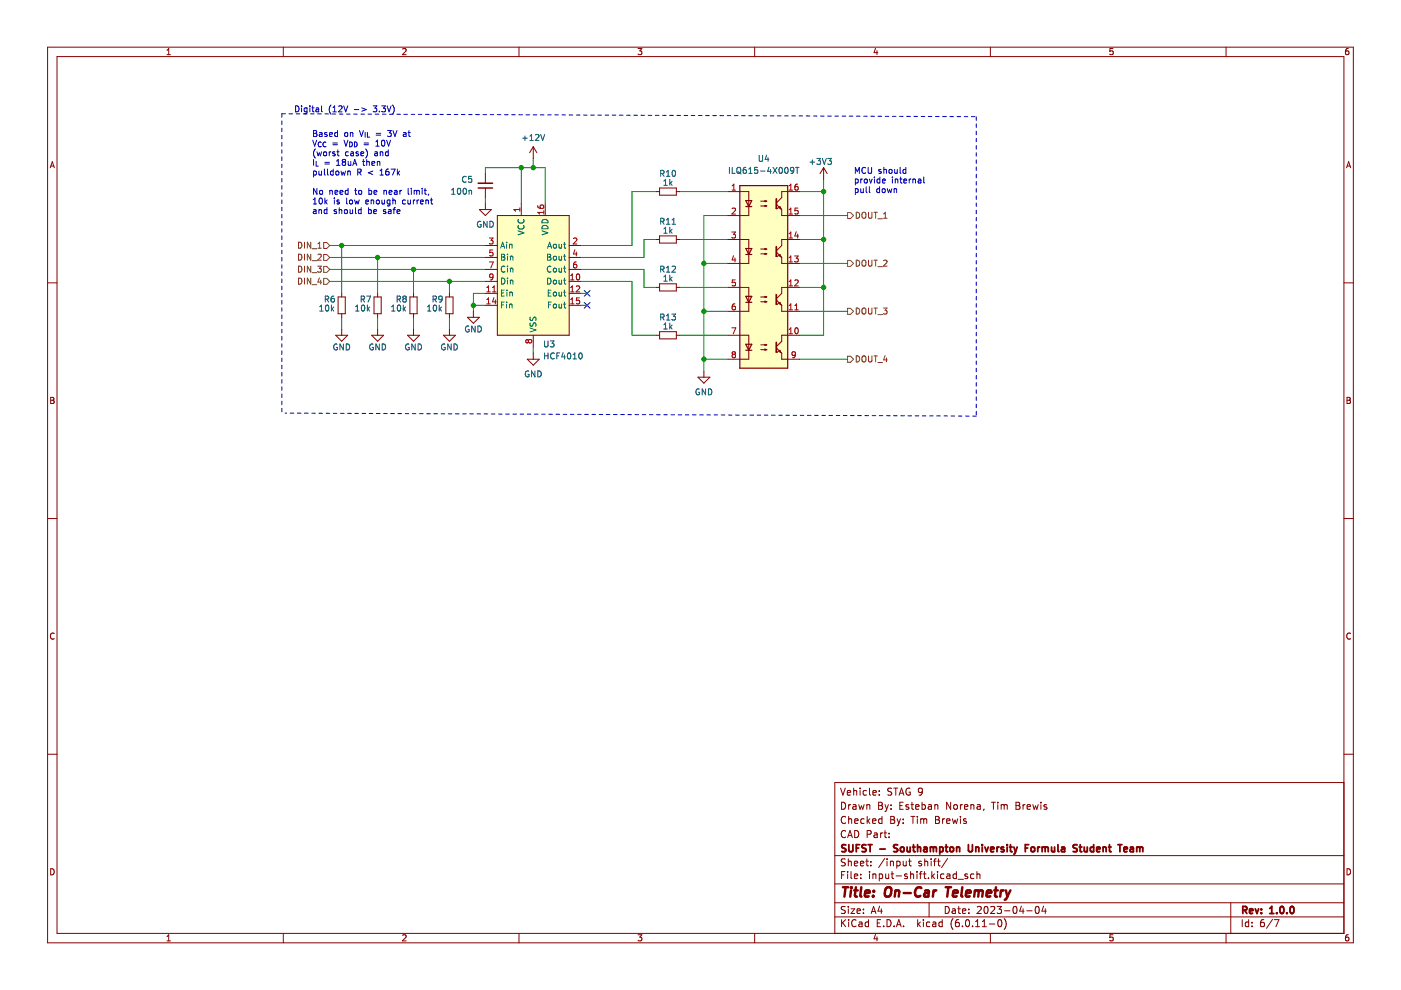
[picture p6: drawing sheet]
<svg xmlns="http://www.w3.org/2000/svg" width="297mm" height="210mm" viewBox="0 0 297 210" stroke-linecap="round" stroke-linejoin="round" font-family="sans-serif">
<path d="M.1 0h297v209.9h-297z" fill-rule="evenodd" fill="#fff" stroke="#fff" stroke-width=".21"/>
<g fill="none" stroke="#840000" stroke-width=".21">
<path d="M10.1 10h276.8v189.9h-276.8zM12.1 12h272.8v185.9h-272.8zM35.4 11.6h.7M35.4 10.7l.4-.4v1.3M60.1 10v2M85.4 10.4l.5-.1 .2 .4-.8 .9h.8M110 10v2M135.3 10.3h.8l-.4 .5 .3 .1v.6l-.2 .1-.5-.1M160 10v2M185.6 10.2l-.3 1h.8M185.9 10.7v.9M210 10v2"/>
<path d="M236 10.3h-.7v.6l.6-.1 .1 .7-.2 .1-.5-.1M259.9 10v2M285.9 10.3l-.4 .1-.2 .2v.7l.2 .3 .4-.1v-.7h-.4l-.2 .2M10.7 35.6l.4-1.3 .4 1.3M10.8 35.2h.6M102.9 36.8v2M102.9 39.9v2M113.1 31.1v2.5M113.1 31.1l-.8 1.3M113.1 31.1l.7 1.3M139.8 39.9h3.6v1.5h-3.6zM285.5 35.6l.4-1.3 .5 1.3"/>
<path d="M285.6 35.2h.6M10.1 60h2M101.6 44.4h2.6l-1.3 1.3zM102.9 59.7h2.5M102.9 52h2.5M102.9 54.6h2.5M102.9 57.1h2.5M102.9 43.2v1.2M105.4 45.7h15.3v25.4h-15.3zM110.5 43.2v2.5M115.6 43.2v2.5M120.7 59.7h2.5"/>
<path d="M120.7 52h2.5M120.7 54.6h2.5M120.7 57.1h2.5M139.1 50.8h.7M139.1 40.6h.7M139.8 50h3.6v1.5h-3.6zM143.4 50.8h.8M143.4 40.6h.8M164.6 43.3l1.1 1.1v1.3h1.3M164.6 53.4l1.1 1.2v1.3h1.3M167 50.8h-1.3v1.2l-1.1 1.2M167 40.6h-1.3v1.3l-1.1 1.1"/>
<path d="M284.9 60h2M71.7 63h1.5v3.5h-1.5zM72.4 62.2v.8M72.4 66.5v.8M86.4 71.1h2.5l-1.2 1.3zM86.9 63h1.5v3.5h-1.5zM87.7 62.2v.8M87.7 66.5v.8M87.7 69.8v1.3M94 71.1h2.6l-1.3 1.3zM94.5 63h1.6v3.5h-1.6zM95.3 62.2v.8"/>
<path d="M95.3 66.5v.8M95.3 69.8v1.3M99.1 67.3h2.5l-1.2 1.2zM100.4 66v1.3M102.9 62.2h2.5M102.9 64.7h2.5M111.8 76.2h2.5l-1.2 1.2zM113.1 71.1v2.5M113.1 74.9v1.3M120.7 62.2h2.5M120.7 64.7h2.5M139.1 71.1h.7"/>
<path d="M139.1 60.9h.7M139.8 60.2h3.6v1.5h-3.6zM139.8 70.3h3.6v1.5h-3.6zM143.4 71.1h.8M143.4 60.9h.8M148 80h2.5l-1.3 1.2zM149.2 78.7v1.3M164.6 73.8l1.1 1.1v1.3h1.3M164.6 63.6l1.1 1.1v1.3h1.3M167 71.1h-1.3v1.3l-1.1 1.1M167 60.9h-1.3v1.3l-1.1 1.1M10.7 84.2h.5l.2 .3-.2 .4 .2 .1 .1 .3-.3 .2h-.5z"/>
<path d="M10.7 84.9h.5M285.6 84.2h.4l.3 .3-.3 .4 .3 .1v.3l-.2 .2h-.5zM285.6 84.9h.4M10.1 109.9h2M284.9 109.9h2M11.5 134.3a.58 .58 0 0 0-.8 .6 .58 .58 0 0 0 .8 .5M286.3 134.3a.58 .58 0 0 0-.8 .6 .58 .58 0 0 0 .8 .5M10.1 159.9h2M284.9 159.9h2M178.2 167.1l.5 1.5 .5-1.5M178.4 170.1a.76 .76 0 0 1 .9 .7 .76 .76 0 0 1-.9 .8zM179.3 173.2a.71 .71 0 0 0-1 .5 .71 .71 0 0 0 .7 .9l.3-.1"/>
<path d="M179.3 176.2a.71 .71 0 0 0-1 .5 .71 .71 0 0 0 .7 .9l.3-.2M179.6 168.1l.8-.1-.1-.3-.4-.1-.3 .2 .1 .7h.6M179.7 177.6l.5-1.5 .5 1.5M179.9 177.2h.7M179.9 170.6v1M179.9 173.1v1.5M179.9 173.7l.2-.1 .4 .1 .1 .9M180.4 170.6l-.5 .3M180.9 170.7h.5l.1 .9M181 167.7l.2-.1 .4 .1v.9M181 167.1v1.5M181.2 176.1a.76 .76 0 0 1 .9 .7 .76 .76 0 0 1-.9 .8z"/>
<path d="M181.2 174.1l.7-.1v-.3l-.5-.1-.2 .2 .1 .7h.6M181.5 171h-.5l-.2 .2 .2 .4 .5-.1M182.1 170.6l.3 1 .2-.7 .3 .7 .3-1M182.4 167.1v.1M182.4 167.6v1M183.2 173.7l-.4-.1-.3 .3 .1 .6h.6M183.7 167.7l-.4-.1-.3 .3 .1 .6h.6M183.8 170.6v1M183.8 170.7l.2-.1 .4 .1v.9M183.9 176.9l.7-.1 .1-.2-.1-.4-.7-.1v1.5M183.9 173.1v1.5M184 174l.4 .6"/>
<path d="M184.4 167.1v1.3l.2 .2M184.4 173.6l-.5 .6M185 174.1l.7-.1-.1-.3-.4-.1-.2 .2 .1 .7h.5M185.1 168.1l.7-.1-.1-.3-.4-.1-.2 .2v.7h.6M185.4 176.7h.5l.1 .9M186 177h-.5l-.2 .2 .2 .4 .5-.1M186.3 170.1h.5l.3 .3-.3 .4 .3 .2v.3l-.2 .3h-.6zM186.3 170.8h.5M186.4 168.5v.1M186.4 167.7v.1M186.7 176.6v1M187 173.7l-.4-.1-.3 .3 .1 .6h.6"/>
<path d="M187 173.1v1.5M187.1 176.6l-.4 .3M187.4 176.6h.6M187.6 176.1v1.3l.4 .2M187.6 170.6l.4 1M188 171.6l-.4 .5M188.4 170.6l-.4 1M188.5 176.7v.1M188.5 177.4v.2M188.9 173.1h.5l.2 .3-.2 .4 .2 .2 .1 .3-.3 .3h-.5zM188.9 173.8h.5M188.9 170.7v.1"/>
<path d="M188.9 171.5v.1M189.1 167.2l-.6-.1-.2 .1v.5l.6 .3 .2 .3-.3 .3-.6-.1M189.5 167.1h.9M189.9 167.1v1.5M190.2 173.6l.4 1M190.6 174.6l-.4 .5M190.6 168.6l.5-1.5 .5 1.5M190.8 170.8h.5M190.8 168.2h.7M190.9 173.6l-.3 1M191.5 174.5v.1M191.5 173.7v.1"/>
<path d="M191.5 170.1h-.7v1.5h.7M192.6 170.7l-.3-.1-.2 .2v.2l.5 .2v.3h-.5M192.9 167.2a.7 .7 0 0 0-.8 .6 .7 .7 0 0 0 .8 .7l.1-.5h-.3M193.1 173.1h.9M193.1 170.6h.6M193.4 170.1v1.3l.3 .2M193.6 173.1v1.5M194.1 171.1l.7-.1v-.3l-.5-.1-.2 .2 .1 .7h.6M194.5 173.1v.1M194.5 173.6v1M195.2 173.7l.4-.1 .2 .2M195.2 173.6v1"/>
<path d="M195.5 170.7l.4-.1 .3 .3-.1 .6h-.6M195.5 170.1v1.5M195.6 167.7l-.3 .3h-.5l-.1-.3v-.3l.3-.3h.3l.3 .3a1 1 0 0 1-.5 1.2h-.3M195.8 173.8l.3-.2 .3 .1 .1 .9M195.8 173.8v.8M196.8 170.7h.6l.1 .9M197.5 171h-.5l-.2 .2 .2 .4 .5-.1M198.2 170.7l.2-.1 .4 .1v.9M198.2 170.6v1M198.3 173.1h.5l.3 .3-.3 .4 .3 .2 .1 .3-.3 .3h-.6zM198.3 173.8h.5M199.8 173.6v1"/>
<path d="M200.3 173.6l-.5 .3M200.7 174.1l.7-.1-.1-.3-.4-.1-.2 .2 .1 .7h.5M201.6 170.1v1.5l-.9-1.5v1.5M201.9 173.6l.3 1 .3-.7 .3 .7 .3-1M202.3 170.7l.2-.1 .4 .1 .1 .6-.2 .2-.3 .1-.2-.1zM203.6 173.1v.1M203.6 170.6v1M203.6 173.6v1M204.1 170.6l-.5 .3M204.5 171.1l.7-.1-.1-.3-.4-.1-.2 .2 .1 .7h.5M204.8 173.7l-.3-.1-.2 .2v.2l.5 .2v.3h-.5M205.8 170.7l.3-.1 .3 .1 .1 .9"/>
<path d="M205.8 170.6v1M207.2 170.7h.6v.9M207.8 171h-.5l-.2 .2 .2 .4 .5-.1M208.6 171.5l-.1 .3M210.2 170.1h.9M210.6 170.1v1.5M211.6 170.1v.1M211.6 170.6v1M212.3 170.7l.4-.1 .2 .2M212.3 170.6v1M212.9 170.8l.2-.2 .4 .1 .1 .9M212.9 170.8v.8"/>
<path d="M215.4 170.1h.5l.3 .3-.3 .4 .3 .2 .1 .3-.3 .3h-.6zM215.4 170.8h.5M216.9 170.6v1M217.3 170.6l-.4 .3M217.8 171.1l.7-.1-.1-.3-.4-.1-.2 .2v.7h.6M219 170.6l.3 1 .2-.7 .3 .7 .3-1M220.7 170.1v.1M220.7 170.6v1M221.9 170.7l-.4-.1-.2 .2 .1 .2 .5 .2v.3h-.6M284.9 165.9h-107.9v32M10.7 184.2a.66 .66 0 0 1 .8 .6 .66 .66 0 0 1-.8 .7zM35.4 198.6l.4-.4v1.3"/>
<path d="M35.4 199.5h.7M60.1 197.9v2M85.4 198.3l.5-.1 .2 .4-.8 .9h.8M110 197.9v2M135.3 198.2h.8l-.4 .5 .3 .1v.6l-.2 .1-.5-.1M160 197.9v2M177 194.4h107.9M177 191.4h107.9M177 187.4h107.9M177 181.4h107.9M178.4 185.5h.5M178.4 195v1.5"/>
<path d="M178.6 195.6l.7 .9M179.1 184.8h-.7v1.5M179.2 192.3l-.6-.1-.2 .1v.5l.7 .2 .1 .4-.3 .3-.5-.1M179.2 182.2l-.6-.1-.2 .1v.5l.7 .2 .1 .4-.3 .3-.5-.1M179.3 195l-.9 .8M179.7 184.8v.1M179.7 185.3v1M179.9 182.1v1.5M179.9 192.2v.1M179.9 192.7v1M179.9 182.7l.2-.1 .3 .1 .1 .9M179.9 195v.1"/>
<path d="M179.9 195.5v1M180.4 192.7h.8l-.8 1h.8M180.4 184.8v1.3l.2 .2M181.1 185.8l.8-.2-.1-.2-.4-.1-.3 .2 .1 .7h.6M181.1 183.1l.8-.2-.1-.2-.4-.1-.3 .2 .1 .7h.6M181.5 195.1a.71 .71 0 0 0-1 .5 .71 .71 0 0 0 .7 .9l.3-.2M181.7 193.2l.7-.2v-.2l-.5-.1-.2 .2 .1 .7h.6M182.1 195.6h.6l.1 .9M182.4 183.1l.7-.2v-.2l-.5-.1-.2 .2 .1 .7h.6M182.5 186.1v.2M182.5 185.4v.1M182.8 195.8l-.5 .1-.2 .2 .2 .4 .5-.1"/>
<path d="M183.1 193.5v.2M183.1 192.8v.1M183.6 182.6h.5M183.8 182.1v1.3l.3 .2M184.1 195.6l-.4-.1-.3 .3 .2 .6h.5M184.1 195v1.5M184.4 184.8v.1M184.4 185.3v1M184.6 183.4v.2M184.6 182.7v.1M184.7 193.7l.5-1.5 .5 1.5M184.9 193.3h.7"/>
<path d="M185.1 185.4l.2-.1 .3 .1 .1 .9M185.1 185.3v1M185.6 198.1l-.3 1h.8M185.9 198.6v.9M186 195.7h.5M186.4 185.4l.5-.1 .2 .3-.1 .6h-.6M186.4 185.3v1.5M186.5 192.1l-.4 1.1h1M186.7 195h-.7v1.5h.7M186.9 192.7v1M187.4 196.3v.2M187.6 182l-1.3 1.9"/>
<path d="M187.8 185.3l.1 .9 .3 .1 .2-.2M188.1 195a.76 .76 0 0 1 .8 .7 .76 .76 0 0 1-.8 .8zM188.1 182.1v.1M188.1 182.6v1M188.4 185.3v1M188.8 182.7l.2-.1 .4 .1v.9M188.8 182.6v1M188.9 185.3h.6M189.1 184.8v1.3l.4 .2M189.6 196.3v.2M190 185.7h1.1M190.1 196.5l.5-1.5 .5 1.5"/>
<path d="M190.1 182.7l.5-.1 .3 .3-.2 .6h-.6M190.1 182.6v1.5M190.2 196.1h.7M191.5 182.6l.1 .9 .3 .1 .2-.2M191.6 196.3v.2M192.1 182.6v1M192.4 185.4l-.4-.1-.2 .2 .1 .2 .5 .2v.3h-.6M192.6 182.6h.6M192.9 182.1v1.3l.3 .2M193.1 185.4l.2-.1 .3 .1 .1 .9M193.1 184.8v1.5M194.4 184.8v.1"/>
<path d="M194.4 185.3v1M194.6 195v1.5M194.7 195.9l.4 .6M194.9 185.3h.6M195.1 195.5l-.5 .6M195.3 182.7l-.3-.1-.2 .2v.2l.5 .2v.3h-.5M195.5 184.8l-.4 .2v1.3M195.8 195v.1M195.8 195.5v1M195.8 185.3h.5M196 184.8v1.3l.3 .2M196.1 182.7l.2-.1 .3 .1 .1 .9"/>
<path d="M196.1 182.1v1.5M196.8 186.1v.2M197 191.4v3M197.1 195.6l-.4-.1-.3 .3 .2 .6h.5M197.4 182.1v.1M197.4 182.6v1M197.6 184.8v1.5M197.7 185.7l.4 .6M197.8 195.6h.5l.1 .9M197.9 182.6h.6M198.1 185.3l-.5 .6M198.4 195.8l-.5 .1-.2 .2 .2 .4 .5-.1"/>
<path d="M198.5 182.1l-.4 .2v1.3M198.8 184.8v.1M198.8 185.3v1M198.8 182.6h.5M199 182.1v1.3l.3 .2M199.8 195.6l-.5-.1-.2 .3 .1 .6h.6M199.8 195v1.5M200.1 185.4l-.4-.1-.3 .3 .2 .6h.5M200.4 192.2a.76 .76 0 0 1 .9 .7 .76 .76 0 0 1-.9 .8zM200.8 185.4h.5l.1 .9M200.9 182l-1.3 1.9M201.4 185.6l-.5 .1-.2 .2 .2 .4 .5-.1"/>
<path d="M201.9 192.8h.6l.1 .9M202.1 194.8a1.72 1.72 0 0 0 0 2.3M202.6 193l-.5 .1-.3 .2 .3 .4 .5-.1M202.8 185.4l-.5-.1-.2 .3 .1 .6h.6M202.8 184.8v1.5M203.1 192.7h.5M203.1 186.4h1.2M203.3 192.2v1.3l.3 .2M203.3 195l-.5 .1a1.01 1.01 0 0 0 0 1.4l.5-.2 .1-.5-.3-.2h-.4l-.1 .2M204.1 193.2l.7-.2-.1-.2-.4-.1-.2 .2v.7h.6M204.1 196.3v.2M204.8 195.1l.3-.1a.8 .8 0 0 1 .5 .7 .8 .8 0 0 1-.5 .8l-.4-.6z"/>
<path d="M205.1 185.4l-.3-.1-.2 .2v.2l.5 .2v.3h-.5M205.4 193.5v.2M205.4 192.8v.1M206.2 196.3v.2M206.5 185.4l-.4-.1-.3 .3 .1 .6h.6M206.8 196.5h.9M206.8 195.4l.5-.4v1.5M207.1 185.4l.2-.1 .4 .1 .1 .9M207.1 184.8v1.5M207.2 192.3l.6-.1 .3 .4-1 1.1h1M208.3 196.5h.8M208.3 195.4l.4-.4v1.5"/>
<path d="M208.8 192.3l.2-.1a.8 .8 0 0 1 .5 .7 .8 .8 0 0 1-.5 .8l-.4-.6zM209.8 195.9h1.1M210 197.9v2M210.1 192.3l.5-.1 .3 .4-.9 1.1h.9M211.4 192.2h.9l-.5 .6 .5 .1v.6l-.2 .2-.7-.2M211.7 195.1l.2-.1a.8 .8 0 0 1 .5 .7 .8 .8 0 0 1-.5 .8l-.3-.6zM212.9 194.8a1.72 1.72 0 0 1 0 2.3M213 193.1h1.1M214.9 192.3l.2-.1a.8 .8 0 0 1 .5 .7 .8 .8 0 0 1-.5 .8l-.3-.6zM216.6 192.1l-.4 1.1h.9M216.9 192.7v1M217.7 193.1h1.1"/>
<path d="M219.6 192.3l.2-.1a.8 .8 0 0 1 .6 .7 .8 .8 0 0 1-.6 .8l-.3-.6zM221.3 192.1l-.4 1.1h.9M221.6 192.7v1M236 198.2h-.7v.6l.6-.1 .1 .7-.2 .1-.5-.1M259.9 197.9v2M261 191.4v6.5M263.4 195v1.5M264.7 195.6l-.4-.1-.3 .3 .2 .6h.5M264.7 195v1.5M265.5 196.3v.2M265.5 195.6v.1M268 195l-.5 .1a1.01 1.01 0 0 0 0 1.4l.5-.2 .1-.5-.3-.2h-.4l-.2 .2"/>
<path d="M269.8 194.9l-1.3 1.9M270.2 195h1l-.7 1.5M285.6 184.2a.66 .66 0 0 1 .7 .6 .66 .66 0 0 1-.7 .7zM285.9 198.2l-.4 .1-.2 .2v.7l.2 .3 .4-.1v-.7h-.4l-.2 .2"/>
</g>
<g fill="none" stroke="#840000" stroke-width=".39">
<path d="M179.3 179.2l-.5-.1-.3 .3 .1 .3 .7 .3v.4l-.3 .2-.5-.1M180 179.1v1.2l.3 .3 .4-.1 .1-.2v-1.2M181.5 179.8h.5M182.3 179.1h-.8v1.5M183.6 179.2l-.6-.1-.2 .3 .1 .3 .6 .3v.4l-.2 .2-.5-.1M184 179.1h.9M184.5 179.1v1.5M190.3 179.2l-.5-.1-.3 .3 .1 .3 .7 .3v.4l-.3 .2-.5-.1M191 179.7l.4-.1 .3 .3v.4l-.3 .3-.4-.1-.1-.2zM192.3 179.6l.1 .9 .4 .1 .2-.2M193 179.6v1M193.5 179.6h.5"/>
<path d="M193.7 179.1v1.3l.3 .2M194.5 179.7l.3-.1 .3 .1 .1 .9M194.5 179.1v1.5M195.9 179.7h.6v.9M196.5 179.9l-.5 .1-.2 .2 .2 .4 .5-.1M197.3 179.7l.4-.1 .2 .2M197.3 179.6v1M197.9 179.8l.2-.2 .4 .1v.9M197.9 179.8v.8M199.3 179.7l.4-.1 .3 .3-.2 .6h-.5M199.3 179.6v1.5M200.4 179.6h.6"/>
<path d="M200.6 179.1v1.3l.4 .2M201.5 179.7l.2-.1 .4 .1 .1 .6-.2 .2-.3 .1-.2-.2zM202.8 179.7l.2-.1 .4 .1 .1 .9M202.8 179.6v1M205.3 179.1v1.2l.3 .3 .4-.1 .2-.2v-1.2M206.9 179.7l.2-.1 .4 .1v.9M206.9 179.6v1M208.2 179.1v.1M208.2 179.6v1M208.8 179.6l.4 1 .3-1M211.4 179.6v1M211.8 179.6l-.4 .3"/>
<path d="M212.8 179.7l-.3-.1-.3 .2 .1 .2 .5 .2v.3h-.6M213.5 179.1v.1M213.5 179.6v1M214 179.6h.6M214.2 179.1v1.3l.4 .2M215 179.6l.3 1M215.7 179.6l-.4 1M217.4 179.8h.5M218.1 179.1h-.7v1.5M218.7 179.7l.2-.1 .4 .1 .1 .6-.2 .2-.3 .1-.2-.2zM220 179.6v1M220.5 179.6l-.5 .3"/>
<path d="M221 179.7l.4-.1 .2 .2M221 179.6v1M221.6 179.8l.2-.2 .4 .1v.9M221.6 179.8v.8M223 179.6v.9l.4 .1 .2-.2M223.6 179.6v1M224.3 179.1v1.3l.2 .2M225.1 179.7h.6v.9M225.7 179.9l-.5 .1-.2 .2 .2 .4 .5-.1M228.4 179.2l-.6-.1-.2 .1v.5l.6 .2 .2 .4-.3 .3-.6-.1M228.8 179.6h.6M229 179.1v1.3l.4 .2"/>
<path d="M229.9 179.6v.9l.4 .1 .2-.2M230.5 179.6v1M231.9 179.7l-.5-.1-.2 .3 .1 .6h.6M231.9 179.1v1.5M233.9 179.7l.2-.1 .3 .1 .1 .9M233.9 179.6v1M235 179.6h.6M235.2 179.1v1.3l.4 .2M237 179.1h.9M237.4 179.1v1.5M239.7 179.7h.5l.1 .9M240.3 179.9l-.5 .1-.2 .2 .2 .4 .5-.1"/>
<path d="M241 179.7l.4-.1 .3 .2M241 179.6v1M241.7 179.8l.2-.2 .3 .1 .1 .9M241.7 179.8v.8M186.5 180h1.2M210 180.1l.7-.2v-.2l-.5-.1-.2 .2 .1 .7h.6M215.3 180.6l-.3 .5M232.5 180.1l.7-.2v-.2l-.5-.1-.2 .2 .1 .7h.6M238.3 180.1l.7-.2-.1-.2-.4-.1-.2 .2 .1 .7h.5M263.5 193l.7-.1 .2-.2-.1-.4-.8-.1v1.5M263.9 193l.5 .7M264.9 193.2l.7-.2v-.2l-.5-.1-.2 .2 .1 .7h.6"/>
<path d="M266.1 192.7l.4 1 .4-1M267.4 193.5v.2M267.4 192.8v.1M269.2 193.7h.9M269.2 192.6l.4-.4v1.5M270.7 193.5v.2M271.5 192.3l.2-.1a.8 .8 0 0 1 .5 .7 .8 .8 0 0 1-.5 .8l-.3-.6zM272.9 193.5v.2M273.6 192.3l.3-.1a.8 .8 0 0 1 .5 .7 .8 .8 0 0 1-.5 .8l-.4-.6z"/>
</g>
<g fill="none" stroke="#840000" stroke-width=".52">
<path d="M178.7 188.1h1.2M179.3 188.1l-.3 2M180.4 188.8l-.1 1.3M180.5 188.1v.2M181.1 188.8h.8M181.5 188.1l-.2 1.7v.2l.4 .1M182.6 188.1l-.2 1.7 .2 .3M183.4 189.4l1-.1-.1-.4-.5-.1-.4 .3v.9h.8M185.1 189.9v.2M185.3 188.9v.2M187.8 188.4a.69 .69 0 0 1 1.2 0 1.47 1.47 0 0 1-.6 1.7l-.6-.1a1.5 1.5 0 0 1 0-1.6zM189.8 189l.3-.2 .5 .1-.1 1.2"/>
<path d="M189.9 188.8l-.2 1.3M191.6 189.4h1.5M195.3 188.3a.88 .88 0 0 0-1 0 .88 .88 0 0 0-.3 1 .69 .69 0 0 0 .3 .7 .69 .69 0 0 0 .8-.1M196.1 188.9h.8l-.1 1.2M196.9 189.3l-.6 .1a.4 .4 0 0 0-.4 .3 .4 .4 0 0 0 .3 .4l.6-.1M197.9 188.8l-.1 1.3M198.5 188.8l-.4 .1-.2 .3M200.5 188.1h1.1M201.1 188.1l-.3 2M202.1 189.4l.9-.1v-.4h-.8l-.2 .9 .3 .3 .5-.1M204 188.1l-.2 1.7 .3 .3M204.8 189.4l1-.1-.1-.4-.5-.1-.3 .3-.1 .9h.8"/>
<path d="M206.7 189l.6-.2 .2 .3M206.7 188.8l-.2 1.3M207.5 189.1a.5 .5 0 0 1 .8-.2v1.2M207.5 189.1l-.1 1M209.2 189.4l1-.1-.1-.4h-.7l-.3 .9 .3 .3 .6-.1M210.8 188.8h.8M211.2 188.1l-.2 1.7v.2l.4 .1M212.2 188.8l-.1 1.3M212.8 188.8l-.4 .1-.2 .3M213.3 188.8l.3 1.3M213.6 190.1l-.3 .5-.3 .2M214.2 188.8l-.6 1.3"/>
</g>
<path d="M105.4 45.7h15.3v25.4h-15.3z" fill-rule="evenodd" fill="#ffffc2" stroke="#ffffc2" stroke-width=".21"/>
<path d="M156.9 39.4h10.1v38.7h-10.1z" fill-rule="evenodd" fill="#ffffc2" stroke="#ffffc2" stroke-width=".25"/>
<path d="M123.9 64.1l1.2 1.2M123.9 61.6l1.2 1.2M125.1 64.1l-1.2 1.2M125.1 61.6l-1.2 1.2" fill="none" stroke="#000084" stroke-width=".21"/>
<g fill="none" stroke="#0000c2" stroke-width=".21">
<path d="M59.8 25.6v.8M59.8 27.2v.7M59.8 28.7v.8M59.8 30.2v.8M59.8 31.7v.8M59.8 33.3v.7M59.8 34.8v.7M59.8 36.3v.8M59.8 37.8v.8M59.8 39.4v.7M60.5 24.1h-.7v.8M61.3 24.1h.7"/>
<path d="M62.7 22.4a.64 .64 0 0 1 .7 .7 .64 .64 0 0 1-.7 .6zM62.8 24.1h.8M63.9 22.4v.2M63.9 22.9v.8M64.3 24.1h.8M65.1 22.9h-.4l-.2 .2 .1 .6h.5M65.1 22.9v1l-.3 .2h-.3M65.7 22.4v.2M65.7 22.9v.8M65.8 24.1l.8 .1M66.1 22.9h.5M66.3 29.7l.4 1.3 .4-1.3"/>
<path d="M66.3 22.4v1.1l.3 .2M66.5 27.7h.4l.2 .2-.2 .4 .2 .1 .1 .3-.2 .2h-.5zM66.5 33.8v1.3M66.5 36.3v1.2M66.5 28.3h.4M66.5 36.3h.3l.3 .2-.1 .6h-.5M66.8 31.6a1.46 1.46 0 0 0 0 1.9M67 34.2v1h.5M67 22.9h.5l.1 .8M67.2 39.9v1.3l-.7-1.3v1.3M67.2 32.2l.2 .8 .3-.6 .2 .6 .3-.8M67.4 24.2h.7"/>
<path d="M67.6 23.2l-.6 .2 .1 .3h.5M67.6 36.3l.1 .8 .5-.1M67.7 28.2h.5l.1 .7M68.1 30.2a.45 .45 0 0 0-.6 .4 .45 .45 0 0 0 .6 .4M68.2 22.4v1.1l.2 .2M68.2 36.3v.8M68.3 28.4l-.6 .2 .2 .3h.4M68.7 32.3l.1-.1 .4 .1-.1 .7-.4-.1zM68.8 35.8v1.1l.2 .2M68.9 34.4h.9M68.9 34.8h.9M68.9 24.2h.8"/>
<path d="M69.1 30.2a.45 .45 0 0 0-.6 .4 .45 .45 0 0 0 .6 .4M69.3 28.2l-.3-.1-.2 .2 .1 .2 .4 .1v.3h-.5M69.4 35.8v1.1l.2 .2M69.8 32.2v.8M69.9 28.5l.6-.1-.1-.2-.4-.1-.1 .2v.6h.5M70.2 32.2l-.4 .2M70.2 22.3a1.46 1.46 0 0 0 0 1.9M70.4 24.2h.8M70.6 30.3h.9M70.6 30.7h.9M70.6 22.8l.4-.4v1.3M70.6 23.7h.7"/>
<path d="M70.6 36.3h-.3l-.3 .2 .2 .6h.4M70.6 35.8v1.3M71 32.2h-.3l-.2 .2 .1 .1 .4 .2v.3h-.5M71.3 36.3h.3l.3 .2v.4l-.3 .2-.4-.2zM71.4 34.2l.3-.4v1.3M71.4 35.1h.7M71.4 32.2h.5M71.6 28.2l-.4-.1-.2 .2 .1 .6h.5M71.6 27.7v1.2M71.6 31.8v1l.3 .2M71.8 22.6l.5-.2 .2 .4-.8 .9h.8M71.9 24.2h.8"/>
<path d="M72.3 36.3l.2 .8 .3-.6 .2 .6 .2-.8M72.8 34.3l-.2 .3v.2l.2 .3h.2l.3-.3-.1-.3-.2-.2M72.8 34.3l-.2-.2 .2-.3h.2l.3 .2-.3 .3M72.8 34.3h.2M72.9 22.4l.4 1.3 .4-1.3M72.9 29.7l.4 1.3 .5-1.3M73.1 28.2l.2-.1 .4 .1-.1 .7-.5-.1zM73.5 24.2h.7M73.7 36.3v.8M73.7 36.4l.5-.1 .1 .8M73.8 39.9v1.3M73.8 34.2l.1 .8h.5"/>
<path d="M73.9 32.2h-.4l-.3 .2 .2 .6h.5M74.1 30.1a.51 .51 0 0 1 .6 .5 .51 .51 0 0 1-.6 .5zM74.3 28.2h.5v.7M74.3 28.1v.8M74.4 34.2v.9M74.4 32.2h.5v.8M74.8 35.1l.4-1.3 .4 1.3M74.9 34.7h.6M74.9 32.5l-.6 .2 .2 .3h.4M75 24.2h.7M75.1 23.2h1M75.1 30.1a.51 .51 0 0 1 .6 .5 .51 .51 0 0 1-.6 .5z"/>
<path d="M75.4 39.9v1.1l.3 .2M75.8 36.5h.7v-.5l-.7-.2v1.3M76 32.2h-.3l-.2 .2v.1l.5 .2v.3h-.5M76.2 36.5l.4 .6M76.2 27.7l.4 1.2 .5-1.2M76.5 24.2h.8M76.5 32.6l.6-.1v-.3h-.4l-.2 .2 .1 .6h.5M76.7 22.9l1 .3-1 .4M76.9 34.2h.4M77 33.8v1.1l.3 .2M77.2 30.3h1M77.2 30.7h1"/>
<path d="M77.4 28.1v1M77.5 31.6a1.46 1.46 0 0 1 0 1.9M77.8 34.3h.4l.1 .8M77.8 33.8v1.3M77.9 28.1v1h.5M78 24.2h.8M78.2 39.9v1.3M78.8 34.7l.7-.2-.1-.2-.4-.1-.2 .2 .1 .6h.5M79.1 36.3l-1 .3 1 .4M79.1 22.4h.8l-.4 .5 .3 .1v.6l-.1 .1-.6-.1M79.5 32.2h.5v.8M79.5 24.2h.8"/>
<path d="M79.7 31h.7M79.7 30.1l.3-.4v1.3M79.8 28.3h.9M79.8 28.6h.9M80 34.3h.5v.8M80 34.2v.9M80 32.5l-.6 .2 .2 .3h.4M80.4 23.6v.1M80.6 37.1h.7M80.6 36.2l.3-.4v1.3M80.6 32.3l.5-.1 .1 .8M80.6 32.2v.8"/>
<path d="M80.9 22.4h.8l-.4 .5 .4 .1v.6l-.2 .1-.6-.1M81 29.8l.2-.1a.68 .68 0 0 1 .4 .7 .68 .68 0 0 1-.4 .6l-.3-.5zM81.1 24.2h.7M82 29.7l.4 1.3 .4-1.3M82.1 22.4l.4 1.3 .4-1.3M82.2 27.7h.8l-.5 .5 .4 .1v.5l-.2 .1-.5-.1M82.3 32.2h-.3l-.3 .2 .1 .6h.5M82.3 31.8v1.2M82.4 35.8l-.4 .1-.2 .3v.7l.2 .2 .4-.1v-.6l-.4-.1-.2 .3M82.6 24.2h.8M82.9 35.8h.9l-.6 1.3M83.2 22.3a1.46 1.46 0 0 1 0 1.9"/>
<path d="M83.3 27.7l.4 1.2 .5-1.2M84.1 24.2h.8M84.2 35.8v1.3M84.4 36.6l.3 .5M84.7 36.3l-.5 .5M85.6 28.2h.4l.1 .7M85.6 24.2h.8M86.1 28.4l-.6 .2 .2 .3h.4M86.5 28.1h.5M86.5 39.9v1.1l.2 .2M86.7 27.7v1.1l.3 .1M87.2 24.2h.7"/>
<path d="M87.2 39.9v.2M88.7 24.2h.7M89.5 39.9v.2M90.1 39.9v1.1l.3 .2M90.2 24.3h.8M91.7 24.3h.8M93.3 24.3h.7M94.8 24.3h.7M96.3 24.3h.8M97.8 24.3h.8M99.3 24.3h.8M100.9 24.3h.7"/>
<path d="M102.4 24.3h.8M103.9 24.3h.8M105.4 24.3h.8M107 24.3h.7M108.5 24.3h.7M110 24.3h.8M111.5 24.3h.8M113.1 24.3l.7 .1M114.6 24.4h.7M116.1 24.4h.8M117.6 24.4h.8M119.1 24.4h.8"/>
<path d="M120.7 24.4h.7M122.2 24.4h.8M123.7 24.4h.8M125.2 24.4h.8M126.8 24.4h.7M128.3 24.4h.7M129.8 24.4h.8M131.3 24.4h.8M132.9 24.4h.7M134.4 24.4h.7M135.9 24.4h.8M137.4 24.4l.8 .1"/>
<path d="M138.9 24.5h.8M140.5 24.5h.7M142 24.5h.8M143.5 24.5h.8M145 24.5h.8M146.6 24.5h.7M148.1 24.5h.7M149.6 24.5h.8M151.1 24.5h.8M152.7 24.5h.7M154.2 24.5h.7M155.7 24.5h.8"/>
<path d="M157.2 24.5h.8M158.7 24.5h.8M160.3 24.5h.7M161.8 24.6h.7M163.3 24.6h.8M164.8 24.6h.8M166.4 24.6h.7M167.9 24.6h.7M169.4 24.6h.8M170.9 24.6h.8M172.4 24.6h.8M174 24.6h.7"/>
<path d="M175.5 24.6h.8M177 24.6h.8M178.5 24.6h.8M180.1 24.6h.7M181.3 36.8v-1.3l.5 .9 .4-.9v1.3M181.3 38v1.2M181.3 38h.4l.3 .2-.2 .5h-.5M181.6 24.6h.7M182.5 38v.8M182.9 38l-.4 .2M183.1 24.6h.8M183.3 38h.3l.3 .2v.4l-.3 .2-.4-.2z"/>
<path d="M183.5 35.6a.56 .56 0 0 0-.8 .5 .56 .56 0 0 0 .8 .5M183.6 39.6v1.1l.2 .1M184.1 35.5v1l.2 .3h.3l.2-.3v-1M184.3 38l.3 .8 .3-.8M184.3 39.6v1.1l.2 .1M184.6 24.6l.8 .1M185.4 37.5v.2M185.4 38v.8M186.2 24.7h.7M186.5 39.6v1.2M186.5 38h-.3l-.3 .2 .2 .5h.4M186.5 37.5v1.3"/>
<path d="M186.8 36l-.3-.1-.2 .2 .1 .2 .4 .1v.3h-.5M187.1 38.4l.6-.1-.1-.3h-.3l-.2 .1 .1 .6h.4M187.4 36h.5v.8M187.4 35.5v1.3M187.7 24.7h.7M188.5 36l.2-.1 .4 .1-.1 .7-.5-.1zM189.2 24.7h.8M189.2 37.5v.2M189.2 38v.8M189.7 35.9l.1 .8 .4-.1M189.8 38.1l.5-.1 .1 .8M189.8 38v.8"/>
<path d="M190.2 35.9v.9M190.7 24.7h.8M190.8 38h.5M190.8 35.5v1.1l.2 .2M191 37.5v1.1l.3 .2M191.6 38.4l.6-.1v-.3h-.4l-.2 .1 .1 .6h.5M192 36l-.3-.1-.3 .3 .2 .5h.4M192 35.5v1.3M192.2 24.7h.8M192.8 38v.8M193.1 38l-.3 .2M193.6 38.1l.4-.1 .1 .8"/>
<path d="M193.6 38v.8M193.8 24.7h.7M194.7 38h.5l.1 .8M195.3 38.3l-.7 .2 .2 .3 .5-.1M195.3 24.7h.8M195.9 37.5v1.1l.1 .2M196.8 24.7h.8M198.3 24.7h.8M199.9 24.7h.7M201.4 24.7h.7M202.9 24.7h.8M204.4 24.7h.8"/>
<path d="M206 24.7h.7M207 24.8v.7M207 26.3v.7M207 27.8v.8M207 29.3v.8M207 30.9v.7M207 32.4v.7M207 33.9v.8M207 35.4v.8M207 36.9v.8M207 38.5v.7M207 40v.8"/>
<path d="M59.8 40.9v.7M59.8 42.4v.8M59.8 43.9v.8M59.8 45.4v.8M59.8 47v.7M59.8 48.5v.8M59.8 50v.8M59.8 51.5v.8M59.8 53.1v.7M59.8 54.6v.7M59.8 56.1v.8M59.8 57.6v.8"/>
<path d="M59.8 59.2v.7M66.4 43.2h.7M66.4 42.3l.4-.3v1.2M66.5 44.5h.5v.8M67 44.7l-.6 .3 .2 .3 .4-.1M67.6 44.6l.5-.1 .1 .8M67.6 44.4v.9M67.7 42.1l.2-.1a.68 .68 0 0 1 .5 .6 .68 .68 0 0 1-.5 .6l-.3-.4zM67.9 40.4h.3l.2 .2v.4l-.2 .2-.5-.2zM68.9 42v1.2M69 42.8l.4 .4M69.3 44.5l-.3-.1-.3 .3 .1 .5h.5"/>
<path d="M69.3 44v1.3M69.4 42.4l-.5 .5M69.9 40.5l.5-.1 .1 .8M69.9 40.4v.8M70.9 42v.1M70.9 42.4v.8M71 40.8l.6-.1v-.3h-.4l-.2 .1 .1 .6h.5M71.3 44.5l-.3-.1-.2 .2 .1 .2 .4 .1v.3h-.5M71.9 42.5l-.3-.1-.2 .2 .1 .2 .4 .1v.3h-.5M71.9 44.6l.5-.1 .1 .8M71.9 44v1.3M72.1 40.8l.6-.1-.1-.3h-.3l-.2 .1 .1 .6h.4"/>
<path d="M73.1 44.6l.1-.2 .4 .2v.6h-.5zM73.5 42v1.1l.2 .1M73.8 40.4h-.4l-.2 .2 .1 .5h.5M74.2 42.5l.1-.1 .4 .1-.1 .7-.4-.1zM74.2 44.4l.1 .8h.5M74.8 44.4v.9M75.2 40.4h.5M75.2 42.4l.2 .8 .3-.6 .2 .6 .3-.8M75.4 44v1.1l.1 .2M76.1 40.5l.2-.1 .3 .1v.6h-.5zM76.6 44v1.3M76.6 44.5l-.4-.1-.2 .3 .1 .5h.5"/>
<path d="M77.5 42.8l.6-.1v-.2l-.4-.1-.2 .2 .1 .6h.5M78.1 44.5l.4-.1 .2 .3-.1 .5h-.5M78.1 44v1.3M78.2 40.4h.4l.2 .2-.1 .5h-.5M78.7 42.5h.5v.7M78.7 42.4v.8M79.2 44.9l.6-.2v-.2l-.4-.1-.2 .2 .1 .6h.5M79.3 40.8l.6-.1-.1-.3h-.3l-.2 .1 .1 .6h.4M79.9 42.5l.3-.1 .2 .2v.4l-.2 .2-.4-.2zM81 42.4v.8l.5-.1M81.4 40.5l.5-.1 .1 .8M81.4 40.4v.8"/>
<path d="M81.5 42.4v.8M81.8 44.5l-.3-.1-.2 .2v.2l.5 .1v.3h-.5M82.4 44.5h.5v.8M82.5 40.8l.6-.1-.1-.3h-.3l-.2 .1 .1 .6h.4M82.7 42.5l-.4-.1-.2 .2 .1 .6h.5M82.7 42.4v1l-.3 .3-.3-.1M82.9 44.7l-.6 .3 .2 .3 .4-.1M83.3 42.5h.5v.7M83.3 42v1.2M83.3 44.4h.5M83.6 40.4h.5l.1 .8M83.8 44l-.3 .2v1.1"/>
<path d="M84.2 40.7l-.6 .2 .2 .3 .4-.1M84.2 44.9l.6-.2-.1-.2-.3-.1-.2 .2v.6h.5M84.8 40.4v.8M85.2 40.4l-.4 .2M85.9 42.5l-.3-.1-.3 .2 .2 .6h.4M86.5 42.4v.8l.5-.1M87 42.4v.8M87.2 40.4v.8M87.6 42.4v.8M87.8 40.5l.4-.1 .2 .1M87.8 40.4v.8M88 42.4l-.4 .2"/>
<path d="M88.4 40.5l.1-.1h.3l.1 .8M88.4 40.5v.7M88.4 42.4v.8M88.8 42.4l-.4 .2M89.1 42.8l.6-.1v-.2l-.4-.1-.2 .2 .1 .6h.5M89.5 40.4v.8M89.9 40.4h.5M90.3 42.5h.5v.7M90.3 42.4v.8M90.9 41.1l-.1 .3M91.3 42.4h.4M91.4 42v1.1l.3 .1"/>
<path d="M181.3 40v1.3M181.3 40.1l.4-.1 .3 .2-.2 .6h-.5M182.5 40l.1 .8 .4-.1M183 40v.8M186.5 40.1l-.4-.1-.2 .2 .1 .6h.5M187.2 40.1l.3-.1 .2 .2v.4l-.2 .2-.5-.2zM188.1 40l.3 .8 .2-.6 .2 .6 .3-.8M189.6 40.1h.5v.7M189.6 40v.8M207 41.5v.8M207 43v.8M207 44.6v.7"/>
<path d="M207 46.1v.7M207 47.6v.8M207 49.1v.8M207 50.7v.7M207 52.2v.7M207 53.7v.8M207 55.2v.8M207 56.7v.8M207 58.3v.7M207 59.8v.8M59.8 60.7v.7M59.8 62.2v.8"/>
<path d="M59.8 63.7v.8M59.8 65.2v.8M59.8 66.8v.7M59.8 68.3v.8M59.8 69.8v.8M59.8 71.3v.8M59.8 72.9v.7M59.8 74.4v.7M59.8 75.9v.8M59.8 77.4v.8M59.8 79v.7M207 61.3v.8"/>
<path d="M207 62.8v.8M207 64.4v.7M207 65.9v.7M207 67.4v.8M207 68.9v.8M207 70.5v.7M207 72v.7M207 73.5v.8M207 75v.8M207 76.5v.8M207 78.1v.7M207 79.6v.8"/>
<path d="M59.8 80.5v.7M59.8 82v.8M59.8 83.5v.8M59.8 85v.8M59.8 86.6v.7M60.4 87.6h.4M61.5 87.6h.8M63.1 87.6h.7M64.6 87.6h.7M66.1 87.6h.8M67.6 87.6h.8M69.1 87.6h.8"/>
<path d="M70.7 87.6h.7M72.2 87.6h.8M73.7 87.6h.8M75.2 87.7h.8M76.8 87.7h.7M78.3 87.7h.7M79.8 87.7h.8M81.3 87.7h.8M82.9 87.7h.7M84.4 87.7h.7M85.9 87.7h.8M87.4 87.7h.8"/>
<path d="M88.9 87.7h.8M90.5 87.7h.7M92 87.7h.8M93.5 87.7h.8M95 87.7h.8M96.6 87.7h.7M98.1 87.8h.7M99.6 87.8h.8M101.1 87.8h.8M102.7 87.8h.7M104.2 87.8h.7M105.7 87.8h.8"/>
<path d="M107.2 87.8h.8M108.7 87.8h.8M110.3 87.8h.7M111.8 87.8h.8M113.3 87.8h.8M114.8 87.8h.8M116.4 87.8h.7M117.9 87.8h.7M119.4 87.8h.8M120.9 87.8l.8 .1M122.5 87.9h.7M124 87.9h.7"/>
<path d="M125.5 87.9h.8M127 87.9h.8M128.5 87.9h.8M130.1 87.9h.7M131.6 87.9h.8M133.1 87.9h.8M134.6 87.9h.8M136.2 87.9h.7M137.7 87.9h.7M139.2 87.9h.8M140.7 87.9h.8M142.3 87.9h.7"/>
<path d="M143.8 87.9l.7 .1M145.3 88h.8M146.8 88h.8M148.3 88h.8M149.9 88h.7M151.4 88h.8M152.9 88h.8M154.4 88h.8M156 88h.7M157.5 88h.7M159 88h.8M160.5 88h.8"/>
<path d="M162.1 88h.7M163.6 88h.7M165.1 88h.8M166.6 88l.8 .1M168.1 88.1h.8M169.7 88.1h.7M171.2 88.1h.8M172.7 88.1h.8M174.2 88.1h.8M175.8 88.1h.7M177.3 88.1h.7M178.8 88.1h.8"/>
<path d="M180.3 88.1h.8M181.9 88.1h.7M183.4 88.1h.7M184.9 88.1h.8M186.4 88.1h.8M187.9 88.1h.8M189.5 88.1h.7M191 88.2h.8M192.5 88.2h.8M194 88.2h.8M195.6 88.2h.7M197.1 88.2h.7"/>
<path d="M198.6 88.2h.8M200.1 88.2h.8M201.7 88.2h.7M203.2 88.2h.7M204.7 88.2h.8M206.2 88.2h.8M207 81.1v.8M207 82.6v.8M207 84.2v.7M207 85.7v.7M207 87.2v.8"/>
</g>
<g fill="none" stroke="#009600" stroke-width=".21">
<path d="M102.9 36.8v-1.3h12.7v7.7M110.5 35.5v7.7M113.1 33.6v1.9M174.6 38.1v33h-5.1M69.9 57.1h33M69.9 59.7h33M69.9 52h33M69.9 54.6h33M72.4 52v10.2M80.1 54.6v7.6M87.7 57.1v5.1M95.3 59.7v2.5"/>
<path d="M102.9 41.9v1.3M123.2 59.7h10.8v11.4h5.1M123.2 57.1h13.3v3.8h2.6M139.1 50.8h-2.6v3.8h-13.3M139.1 40.6h-5.1v11.4h-10.8M144.2 40.6h10.1M144.2 50.8h10.1M149.2 55.9h5.1M154.3 45.7h-5.1v33M169.5 40.6h5.1M169.5 50.8h5.1M169.5 45.7h10.2"/>
<path d="M169.5 55.9h10.2M72.4 67.3v2.5M80.1 67.3v2.5M87.7 67.3v2.5M95.3 67.3v2.5M100.4 64.7h2.5M102.9 62.2h-2.5v3.8M113.1 73.6v1.3M123.2 64.7h1.3M123.2 62.2h1.3M144.2 71.1h10.1M144.2 60.9h10.1"/>
<path d="M149.2 76.2h5.1M149.2 66h5.1M169.5 60.9h5.1M169.5 76.2h10.2M169.5 66h10.2"/>
</g>
<g fill="none" stroke="#725600" stroke-width=".21">
<path d="M63.3 53.9a.64 .64 0 0 1 .7 .6 .64 .64 0 0 1-.7 .7zM63.3 56.4a.64 .64 0 0 1 .7 .7 .64 .64 0 0 1-.7 .6zM63.3 51.4a.64 .64 0 0 1 .7 .6 .64 .64 0 0 1-.7 .6zM63.3 59a.64 .64 0 0 1 .7 .6 .64 .64 0 0 1-.7 .6zM64.6 51.4v1.2M64.6 53.9v1.3M64.6 56.4v1.3M64.6 59v1.2M65.9 51.4v1.2l-.7-1.2v1.2M65.9 53.9v1.3l-.7-1.3v1.3M65.9 56.4v1.3l-.7-1.3v1.3M65.9 59v1.2l-.7-1.2v1.2"/>
<path d="M66.2 52.7h1M66.2 55.3h1M66.2 57.8h1M67.3 56.4h.8l-.4 .5 .4 .1v.6l-.2 .1-.6-.1M67.4 54l.5-.1 .2 .4-.8 .9h.8M67.4 52.6h.7M67.4 51.7l.4-.3v1.2M67.7 58.9l-.3 .9h.8M68 59.4v.8M68.6 54h.7l.6 .6-.6 .6h-.7zM68.6 56.5h.7l.6 .6-.6 .7h-.7zM68.6 51.4h.7l.6 .6-.6 .7h-.7z"/>
<path d="M68.6 59h.7l.6 .7-.6 .6h-.7zM179.7 45.1h.6l.7 .6-.7 .6h-.6zM179.7 55.2h.6l.7 .7-.7 .6h-.6zM181.5 45a.64 .64 0 0 1 .8 .6 .64 .64 0 0 1-.8 .7zM181.5 55.2a.64 .64 0 0 1 .8 .6 .64 .64 0 0 1-.8 .6zM182.8 45.2l.3-.2a.43 .43 0 0 1 .5 .4v.5a.42 .42 0 0 1-.4 .4 .42 .42 0 0 1-.5-.4zM182.8 55.3l.3-.1a.43 .43 0 0 1 .5 .4v.4a.42 .42 0 0 1-.4 .4 .42 .42 0 0 1-.5-.4zM184.1 45v1l.3 .3 .3-.1 .2-.2v-1M184.1 55.2v1l.3 .2h.3l.2-.2v-1M185.3 45h.7M185.3 55.2h.7M185.6 45v1.3"/>
<path d="M185.6 55.2v1.2M186.1 46.4h1M186.1 56.6h1M187.3 46.3h.8M187.3 45.4l.4-.4v1.3M187.3 55.3l.5-.1 .3 .3-.8 .9h.8M66.2 60.4h1M179.7 65.4h.6l.7 .6-.7 .6h-.6zM179.7 75.5h.6l.7 .7-.7 .6h-.6zM181.5 65.3a.64 .64 0 0 1 .8 .6 .64 .64 0 0 1-.8 .7zM181.5 75.5a.64 .64 0 0 1 .8 .6 .64 .64 0 0 1-.8 .6zM182.8 65.5l.3-.2a.43 .43 0 0 1 .5 .4v.5a.42 .42 0 0 1-.4 .4 .42 .42 0 0 1-.5-.4z"/>
<path d="M182.8 75.7l.3-.2a.43 .43 0 0 1 .5 .4v.4a.42 .42 0 0 1-.4 .5 .42 .42 0 0 1-.5-.5zM184.1 65.3v1l.3 .3 .3-.1 .2-.2v-1M184.1 75.5v1l.3 .2h.3l.2-.2v-1M185.3 75.5h.7M185.3 65.3h.7M185.6 65.3v1.3M185.6 75.5v1.2M186.1 76.9h1M186.1 66.7h1M187.3 65.3h.8l-.5 .5 .4 .1v.6l-.2 .1-.5-.1M187.6 75.4l-.3 .9h.8M187.9 75.9v.8"/>
</g>
<g fill="none" stroke="#006464" stroke-width=".21">
<path d="M98.8 37.5a.56 .56 0 0 0-.8 .5 .56 .56 0 0 0 .8 .5M100 37.4h-.6l-.1 .6 .6-.1 .1 .6-.2 .2-.5-.2M110.8 29.3h1M111.3 28.8v1M112.3 28.9l.4-.4v1.3M112.3 29.8h.8M113.5 28.6l.5-.1 .3 .4-.8 .9h.8M114.6 28.5l.5 1.3 .4-1.3M140.1 36.8l.6-.1v-.5l-.6-.1v1.3M140.4 36.8l.4 .6M140.7 38.4l.4-.4v1.3M140.7 39.3h.8"/>
<path d="M141.3 36.5l.4-.4v1.3M141.3 37.4h.7M142 38v1.3M142.1 38.8l.4 .5M142.5 38.4l-.5 .5M142.6 36.2l.2-.1a.68 .68 0 0 1 .4 .7 .68 .68 0 0 1-.4 .6l-.3-.5zM95.8 41.2h.7M95.8 40.3l.3-.4v1.3M97.1 40l.2-.1a.68 .68 0 0 1 .4 .7 .68 .68 0 0 1-.4 .6l-.3-.5zM98.3 40l.2-.1a.68 .68 0 0 1 .4 .7 .68 .68 0 0 1-.4 .6l-.3-.5zM99.4 40.3v.9M99.4 40.5l.5-.1 .1 .8"/>
<path d="M101.9 47a.58 .58 0 0 0-.7 .6 .58 .58 0 0 0 .8 .5v-.5h-.2M103.3 46.9v1.3l-.8-1.3v1.3M103.9 46.9a.64 .64 0 0 1 .7 .6 .64 .64 0 0 1-.7 .7zM106.2 52.6l.4-1.2 .4 1.2M106.3 52.3h.6M106.3 59a.64 .64 0 0 1 .8 .6 .64 .64 0 0 1-.8 .6zM106.3 53.9h.5l.2 .2-.2 .4 .2 .1 .1 .3-.3 .3h-.5zM106.3 54.5h.5M107.1 56.6a.56 .56 0 0 0-.8 .5 .56 .56 0 0 0 .8 .5M107.4 51.4v.1M107.4 51.8v.8M107.6 53.9v.1"/>
<path d="M107.6 54.3v.9M107.6 56.4v.2M107.6 56.9v.8M107.6 59v.1M107.6 59.4v.8M108 51.8v.8M108 51.9l.5-.1 .1 .8M108.2 59.5h.5v.7M108.2 54.4h.5v.8M108.2 54.3v.9M108.2 56.9v.8M108.2 59.4v.8"/>
<path d="M108.2 57l.5-.1v.8M109.8 48.9l1.3 .5-1.3 .4M109.9 47.8a.56 .56 0 0 0 .6 .8 .56 .56 0 0 0 .5-.8M109.9 46.5a.56 .56 0 0 0 .6 .8 .56 .56 0 0 0 .5-.8M114.9 48.9l1.3 .5-1.3 .4M115.1 47.9a.66 .66 0 0 1 .7-.1 .66 .66 0 0 1 .4 .7h-1.3zM115.1 46.6a.66 .66 0 0 1 .7 0 .66 .66 0 0 1 .4 .7h-1.3zM116.1 53.9h.4l.3 .2-.3 .4 .3 .1v.3l-.2 .3h-.5zM116.1 59a.64 .64 0 0 1 .7 .6 .64 .64 0 0 1-.7 .6zM116.1 52.6l.4-1.2 .5 1.2M116.1 54.5h.4M116.2 52.3h.6"/>
<path d="M116.8 56.6a.56 .56 0 0 0-.8 .5 .56 .56 0 0 0 .8 .5M117.4 57l.2-.1 .3 .1v.6h-.5zM117.4 59.5l.2-.1 .3 .1v.7l-.5-.1zM117.4 51.9l.2-.1 .3 .1v.7l-.5-.1zM117.4 54.4l.2-.1 .3 .1v.7l-.5-.1zM118.5 56.9l.1 .7h.5M118.5 59.4l.1 .8 .5-.1M118.5 51.8l.1 .8 .5-.1M118.5 54.3l.1 .8 .5-.1M119.1 51.8v.8M119.1 54.3v.9M119.1 56.9v.8"/>
<path d="M119.1 59.4v.8M119.5 59.4h.5M119.5 51.8h.5M119.5 54.3h.5M119.5 56.9h.5M119.7 56.4v1.1l.3 .2M119.7 59v1.1l.3 .1M119.7 51.4v1l.3 .2M119.7 53.9v1.1l.3 .2M140.1 46.9h.6v-.5l-.6-.1v1.2M140.1 57.1l.6-.1v-.4l-.6-.2v1.3M140.4 57.1l.4 .6"/>
<path d="M140.4 46.9l.4 .6M140.7 48.5l.4-.3v1.2M140.7 58.7l.4-.4v1.3M140.7 59.6h.8M140.7 49.4h.8M141.3 46.6l.4-.3v1.2M141.3 56.8l.4-.4v1.3M141.3 57.7h.7M141.3 47.5h.7M142 48.2v1.2M142 58.3v1.3M142.1 59.1l.4 .5"/>
<path d="M142.1 49l.4 .4M142.5 56.6l.5-.2 .2 .4-.8 .9h.8M142.5 58.8l-.5 .4M142.5 47.5h.7M142.5 46.6l.4-.3v1.2M142.5 48.6l-.5 .5M67.8 65.9h.7M67.8 65l.4-.3v1.2M69 63.4h.6v-.5l-.6-.1v1.2M69.1 64.8l.2-.1a.68 .68 0 0 1 .4 .6 .68 .68 0 0 1-.4 .6l-.3-.4zM69.3 63.4l.4 .6M70.3 64.7v1.2"/>
<path d="M70.4 65.5l.4 .4M70.8 65.1l-.5 .5M70.8 62.8h-.4l-.2 .3v.7l.2 .2 .4-.1v-.6h-.4l-.2 .2M83 65.9h.7M83 65l.4-.3v1.2M84.2 63.4h.6l.1-.5-.7-.1v1.2M84.4 64.8l.1-.1a.68 .68 0 0 1 .5 .6 .68 .68 0 0 1-.5 .6l-.3-.4zM84.5 63.4l.4 .6M85.5 64.7v1.2M85.6 65.5l.4 .4M85.7 63.3l-.3-.2 .3-.3h.2l.2 .2-.2 .3M85.7 63.3l-.3 .3v.2l.3 .2h.2l.2-.2v-.2l-.2-.3"/>
<path d="M85.7 63.3h.2M86 65.1l-.5 .5M86.7 73a.58 .58 0 0 0-.7 .6 .58 .58 0 0 0 .8 .5v-.4h-.3M88 72.9v1.3l-.7-1.3v1.3M88.6 72.9a.64 .64 0 0 1 .8 .7 .64 .64 0 0 1-.8 .6zM90.6 65.9h.8M90.6 65l.4-.3v1.2M91.8 63.4h.6l.1-.5-.7-.1v1.2M92 64.8l.1-.1a.68 .68 0 0 1 .5 .6 .68 .68 0 0 1-.5 .6l-.3-.4zM92.1 63.4l.4 .6M93.1 64.7v1.2M93.2 65.5l.4 .4"/>
<path d="M93.6 65.1l-.5 .5M93.7 63.3l-.2 .3-.4-.1v-.6l.4-.1 .2 .2v.7l-.2 .3h-.4M94.3 73a.58 .58 0 0 0-.7 .6 .58 .58 0 0 0 .8 .5v-.4h-.3M95.7 72.9v1.3l-.8-1.3v1.3M96.3 72.9a.64 .64 0 0 1 .7 .7 .64 .64 0 0 1-.7 .6zM99.4 69.2a.58 .58 0 0 0-.7 .6 .58 .58 0 0 0 .8 .5v-.5h-.3M100.7 69.1v1.3l-.7-1.3v1.3M101.3 69.1a.64 .64 0 0 1 .8 .7 .64 .64 0 0 1-.8 .6zM106.3 62.1h.5M106.3 64.6h.5M106.9 61.5h-.6v1.3h.6M106.9 64h-.6v1.3"/>
<path d="M107.4 64v.2M107.4 64.5v.8M107.5 61.5v.1M107.5 61.9v.9M108 64.5v.8M108 64.6l.5-.1 .1 .8M108.1 61.9v.9M108.1 62.1l.5-.1v.8M112.1 78.7a.58 .58 0 0 0-.7 .6 .58 .58 0 0 0 .8 .5v-.4h-.3M112.4 69.5l1.2 .5-1.2 .4M112.4 67.2l.1 .7h.3l.3-.5 .3-.2 .2 .3v.5M112.4 68.4v.5l.2 .3 .3-.1 .3-.6h.3l.1 .7"/>
<path d="M113.4 78.6v1.3l-.7-1.3v1.3M114 78.6a.64 .64 0 0 1 .8 .7 .64 .64 0 0 1-.8 .6zM115.5 72.3v1l.2 .3 .4-.1 .1-.2v-1M115.5 74.8v1.3M115.5 75.4h.7M116.2 74.8v1.3M116.2 62.1h.4M116.3 64.6h.4M116.7 72.3h.8l-.5 .5 .4 .1v.5l-.2 .2-.5-.2M116.8 61.5h-.6v1.3h.6M116.9 64h-.6v1.3M117.4 62.1l.2-.2 .3 .2v.6h-.5z"/>
<path d="M117.4 64.6l.2-.1 .3 .1v.7l-.5-.1zM117.5 75a.56 .56 0 0 0-.8 .5 .56 .56 0 0 0 .8 .5M118.1 75.4h.4M118.5 61.9l.1 .8h.5M118.5 64.5l.1 .8 .5-.1M118.7 74.8h-.6v1.3M119.1 61.9v.9M119.1 64.5v.8M119.4 74.8l-.3 .9h.8M119.5 61.9h.5M119.5 64.5h.5M119.7 64v1.1l.3 .2"/>
<path d="M119.7 61.5v1.1l.3 .2M119.7 75.3v.8M120.4 75l.2-.2a.68 .68 0 0 1 .4 .7 .68 .68 0 0 1-.4 .6l-.3-.5zM121.5 76.1h.7M121.5 75.2l.4-.4v1.3M122.8 75l.2-.2a.68 .68 0 0 1 .5 .7 .68 .68 0 0 1-.5 .6l-.3-.5zM140.1 67.2h.6v-.5l-.6-.1v1.3M140.4 67.2l.4 .7M140.7 69.8h.8M140.7 68.9l.4-.4v1.3M141.3 67.9h.7M141.3 66.9l.4-.3v1.3"/>
<path d="M142 68.5v1.3M142.1 69.3l.4 .5M142.4 66.6h.8l-.4 .5 .4 .1v.5l-.2 .2-.6-.2M142.5 68.9l-.5 .5M148.3 82.5a.58 .58 0 0 0-.8 .6 .58 .58 0 0 0 .8 .5v-.4h-.2M149.6 82.4v1.3l-.7-1.3v1.3M150.2 82.4a.64 .64 0 0 1 .7 .7 .64 .64 0 0 1-.7 .6z"/>
</g>
<g fill="none" stroke="#a90000" stroke-width=".21">
<path d="M103.8 50.5h.7l-.4 .4 .4 .2v.5l-.2 .1-.5-.1M103.8 55.5h.8l-.5 1.3M104.5 53h-.6l-.1 .6 .6-.1 .1 .7-.2 .1-.5-.1M104.5 58.6l-.2 .3-.4-.1v-.6l.4-.1 .2 .2v.7l-.2 .3h-.4M110.2 44.1v.7M110.2 44.4h-1.3l.4 .4M114 43.6l.1 .3 .2 .2 .7 .1 .3-.3-.1-.4-.6 .1-.1 .3 .2 .3M115.3 44.7v.7M115.3 45h-1.3l.4 .4M121 59.3h.7M121 58.4l.3-.3v1.2M121.6 50.6l.5-.1 .2 .3-.8 .9h.8"/>
<path d="M121.9 52.9l-.3 .9h.8M122.2 53.4v.9M122.2 55.5l-.4 .1-.2 .2v.8l.2 .2 .4-.1v-.6l-.4-.1-.2 .3M122.3 58.2l.2-.1a.68 .68 0 0 1 .4 .6 .68 .68 0 0 1-.4 .6l-.3-.4zM103.2 61.9h.7M103.2 61l.4-.4v1.3M103.2 63.5l.4-.3v1.2M103.2 64.4h.7M104.4 61.9h.7M104.4 61l.4-.4v1.3M104.7 63.1l-.3 .9h.8M105 63.6v.8"/>
<path d="M112 72.2l-.2-.2-.3 .2v.4l.2 .1 .3-.2M112 72.2l.3-.2h.2l.2 .2v.3l-.2 .2h-.2l-.3-.2M112 72.2v.3M121 61l.3-.4v1.3M121 63.5l.3-.3v1.2M121 61.9h.7M121 64.4h.7M122.2 60.7l.5-.1 .2 .4-.8 .9h.8M122.9 63.2h-.7v.6l.6-.1 .1 .6-.2 .1-.5-.1"/>
</g>
<path d="M101.4 38.8h3" fill="none" stroke="#840000" stroke-width=".33"/>
<path d="M101.4 39.9h3" fill="none" stroke="#840000" stroke-width=".3"/>
<path d="M156.9 39.4h10.1v38.7h-10.1zM158.1 54h1.3M158.1 43.8h1.3M158.1 74.3h1.3M158.1 64.1h1.3" fill="none" stroke="#840000" stroke-width=".25"/>
<path d="M164.6 72.6v2" fill="none" stroke="#840000" stroke-width=".36"/>
<circle cx="164.6" cy="74.6" r=".18" fill="#840000"/>
<path d="M164.6 62.5v2" fill="none" stroke="#840000" stroke-width=".36"/>
<circle cx="164.6" cy="64.5" r=".18" fill="#840000"/>
<path d="M164.6 52.3v2" fill="none" stroke="#840000" stroke-width=".36"/>
<circle cx="164.6" cy="54.3" r=".18" fill="#840000"/>
<path d="M164.6 42.1v2.1" fill="none" stroke="#840000" stroke-width=".36"/>
<circle cx="164.6" cy="44.2" r=".18" fill="#840000"/>
<g fill="none" stroke="#840000" stroke-width=".21">
<path d="M174.6 35.5l-.7 1.3M174.6 35.5v2.6M174.6 35.5l.8 1.3M154.3 40.6h4.5v5.1h-4.5M154.3 50.8h4.5v5.1h-4.5M161.3 53.8h1.3M161.3 52.8h1.3M161.3 43.7h1.3M161.3 42.7h1.3M162.2 42.5l.4 .2-.4 .1zM162.2 43.5l.4 .2-.4 .1zM162.2 52.7l.4 .1-.4 .1z"/>
<path d="M162.2 53.7l.4 .1-.4 .2zM165.4 54l.2 .5-.5-.3zM165.4 43.8l.2 .5-.5-.2zM167 55.9h2.5M167 50.8h2.5M167 45.7h2.5M167 40.6h2.5M71.2 71.1h2.5l-1.3 1.3zM72.4 69.8v1.3M78.8 71.1h2.5l-1.2 1.3zM79.3 63h1.5v3.5h-1.5zM80.1 62.2v.8"/>
<path d="M80.1 66.5v.8M80.1 69.8v1.3M154.3 71.1h4.5v5.1h-4.5M154.3 60.9h4.5v5.1h-4.5M161.3 74.1h1.3M161.3 73.1h1.3M161.3 64h1.3M161.3 63h1.3M162.2 74l.4 .1-.4 .2zM162.2 62.8l.4 .2-.4 .1zM162.2 63.9l.4 .1-.4 .1zM162.2 73l.4 .1-.4 .1z"/>
<path d="M165.4 74.3l.2 .5-.5-.3zM165.4 64.1l.2 .5-.5-.2zM167 76.2h2.5M167 71.1h2.5M167 66h2.5M167 60.9h2.5"/>
</g>
<path d="M158.1 52.7h1.3l-.6 1.3zM158.1 42.5h1.3l-.6 1.3zM158.1 73h1.3l-.6 1.3zM158.1 62.8h1.3l-.6 1.3z" fill="none" stroke="#840000" stroke-width=".25"/>
<g fill="none" stroke="#a90000" stroke-width=".21">
<path d="M155.2 39.4l.4-.4v1.3M167.3 39.4l.4-.4v1.3M169.1 39l-.3 .1-.2 .2-.1 .8 .3 .2 .4-.1-.1-.6-.3-.1-.3 .3M155.2 49.2h.7l-.4 .5 .4 .1v.5l-.2 .2-.5-.2M155.2 40.3h.7M155.2 44.2l.5-.1 .2 .4-.7 .9h.7M155.5 54.2l-.3 .9h.8M155.8 54.7v.8M155.9 59.3h-.6l-.1 .7 .6-.1 .1 .6-.2 .1-.5-.1M167.3 40.3h.7M167.3 44.5l.4-.4v1.3M167.3 49.6l.4-.4v1.3"/>
<path d="M167.3 54.6l.4-.3v1.2M167.3 59.7l.4-.4v1.3M167.3 55.5h.7M167.3 50.5h.7M167.3 45.4h.7M168.5 54.3h.7l-.4 .5 .4 .1v.5l-.2 .1-.5-.1M168.5 59.5l.5-.2 .2 .4-.7 .9h.7M168.8 49.1l-.3 .9h.8M169.1 49.6v.9M169.2 44.1h-.6l-.1 .6h.6l.1 .6-.2 .1-.5-.1M155.2 69.5h.8l-.5 1.3M155.5 75.1l-.3-.2 .3-.3h.2l.2 .2-.2 .3"/>
<path d="M155.5 75.1l-.3 .3v.2l.3 .2h.2l.2-.2v-.4l-.2-.1M155.5 75.1h.2M155.8 64.4l-.3 .1-.2 .2-.1 .8 .3 .2 .4-.1-.1-.6-.3-.1-.3 .3M167.3 70.8h.7M167.3 64.8l.4-.4v1.3M167.3 69.9l.4-.4v1.3M167.3 65.7h.7M167.3 60.6h.7M168.5 65.7h.7M168.5 64.8l.4-.4v1.3M168.6 69.6l.2-.1a.68 .68 0 0 1 .5 .6 .68 .68 0 0 1-.5 .7l-.3-.5zM168.6 75.1l-.2 .3-.4-.1v-.6l.4-.1 .2 .2v.7l-.2 .3h-.4"/>
</g>
<g fill="none" stroke="#006464" stroke-width=".21">
<path d="M154.6 35.5v1.3M155.2 35.5v1.3h.7M156.3 35.7l.2-.2a.43 .43 0 0 1 .6 .4v.4a.42 .42 0 0 1-.5 .5 .42 .42 0 0 1-.4-.5zM156.5 36.5l.6 .4M158.2 35.5h-.4l-.2 .3-.1 .7 .3 .3 .4-.2v-.6h-.4l-.3 .2M158.8 36.8h.7M158.8 35.8l.3-.3v1.3M160.6 35.5h-.6v.6l.6-.1v.6l-.2 .2-.4-.2M161 32.9v1.1l.2 .2h.2l.3-.2v-1.1M161.2 36.3h1M162.5 32.9l-.3 .9h.8M162.8 33.4v.8"/>
<path d="M163 35.4l-.3 .9h.8M163.3 35.9v.9M163.9 35.5l.8 1.3M164.7 35.5l-.8 1.3M165.3 35.6l.2-.1a.68 .68 0 0 1 .4 .6 .68 .68 0 0 1-.4 .7l-.3-.5zM166.5 35.6l.2-.1a.68 .68 0 0 1 .4 .6 .68 .68 0 0 1-.4 .7l-.3-.5zM168.3 36l-.2 .3-.4-.1-.1-.6 .5-.1 .2 .2-.1 .8-.1 .2-.4 .1M168.7 35.5h.7M169 35.5v1.3M171.8 34.4h.9M172.2 33.9v1M173.2 33.6h.8l-.4 .5 .3 .1v.5l-.2 .2-.5-.2"/>
<path d="M174.3 33.6l.5 1.3 .4-1.3M175.5 33.6h.8l-.4 .5 .3 .1v.5l-.2 .2-.5-.2M71.5 73a.58 .58 0 0 0-.8 .6 .58 .58 0 0 0 .8 .5v-.4h-.2M72.8 72.9v1.3l-.7-1.3v1.3M73.4 72.9a.64 .64 0 0 1 .7 .7 .64 .64 0 0 1-.7 .6zM75.4 65.9h.7M75.4 65l.4-.3v1.2M76.6 63.4h.6v-.5l-.6-.1v1.2M76.7 64.8l.2-.1a.68 .68 0 0 1 .5 .6 .68 .68 0 0 1-.5 .6l-.3-.4zM76.9 63.4l.4 .6M77.7 62.8h.9l-.6 1.2M77.9 64.7v1.2"/>
<path d="M78 65.5l.4 .4M78.4 65.1l-.5 .5M79.1 73a.58 .58 0 0 0-.7 .6 .58 .58 0 0 0 .8 .5v-.4h-.3M80.4 72.9v1.3l-.7-1.3v1.3M81 72.9a.64 .64 0 0 1 .8 .7 .64 .64 0 0 1-.8 .6z"/>
</g>
<g fill="#009600" stroke="#009600" stroke-width=".21">
<circle cx="80.1" cy="54.6" r=".46"/>
<circle cx="113.1" cy="35.5" r=".46"/>
<circle cx="110.5" cy="35.5" r=".46"/>
<circle cx="100.4" cy="64.7" r=".46"/>
<circle cx="95.3" cy="59.7" r=".46"/>
<circle cx="87.7" cy="57.1" r=".46"/>
<circle cx="174.6" cy="50.8" r=".46"/>
<circle cx="174.6" cy="40.6" r=".46"/>
<circle cx="149.2" cy="55.9" r=".46"/>
<circle cx="149.2" cy="66" r=".46"/>
<circle cx="174.6" cy="60.9" r=".46"/>
<circle cx="149.2" cy="76.2" r=".46"/>
<circle cx="72.4" cy="52" r=".46"/>
</g>
</svg>
